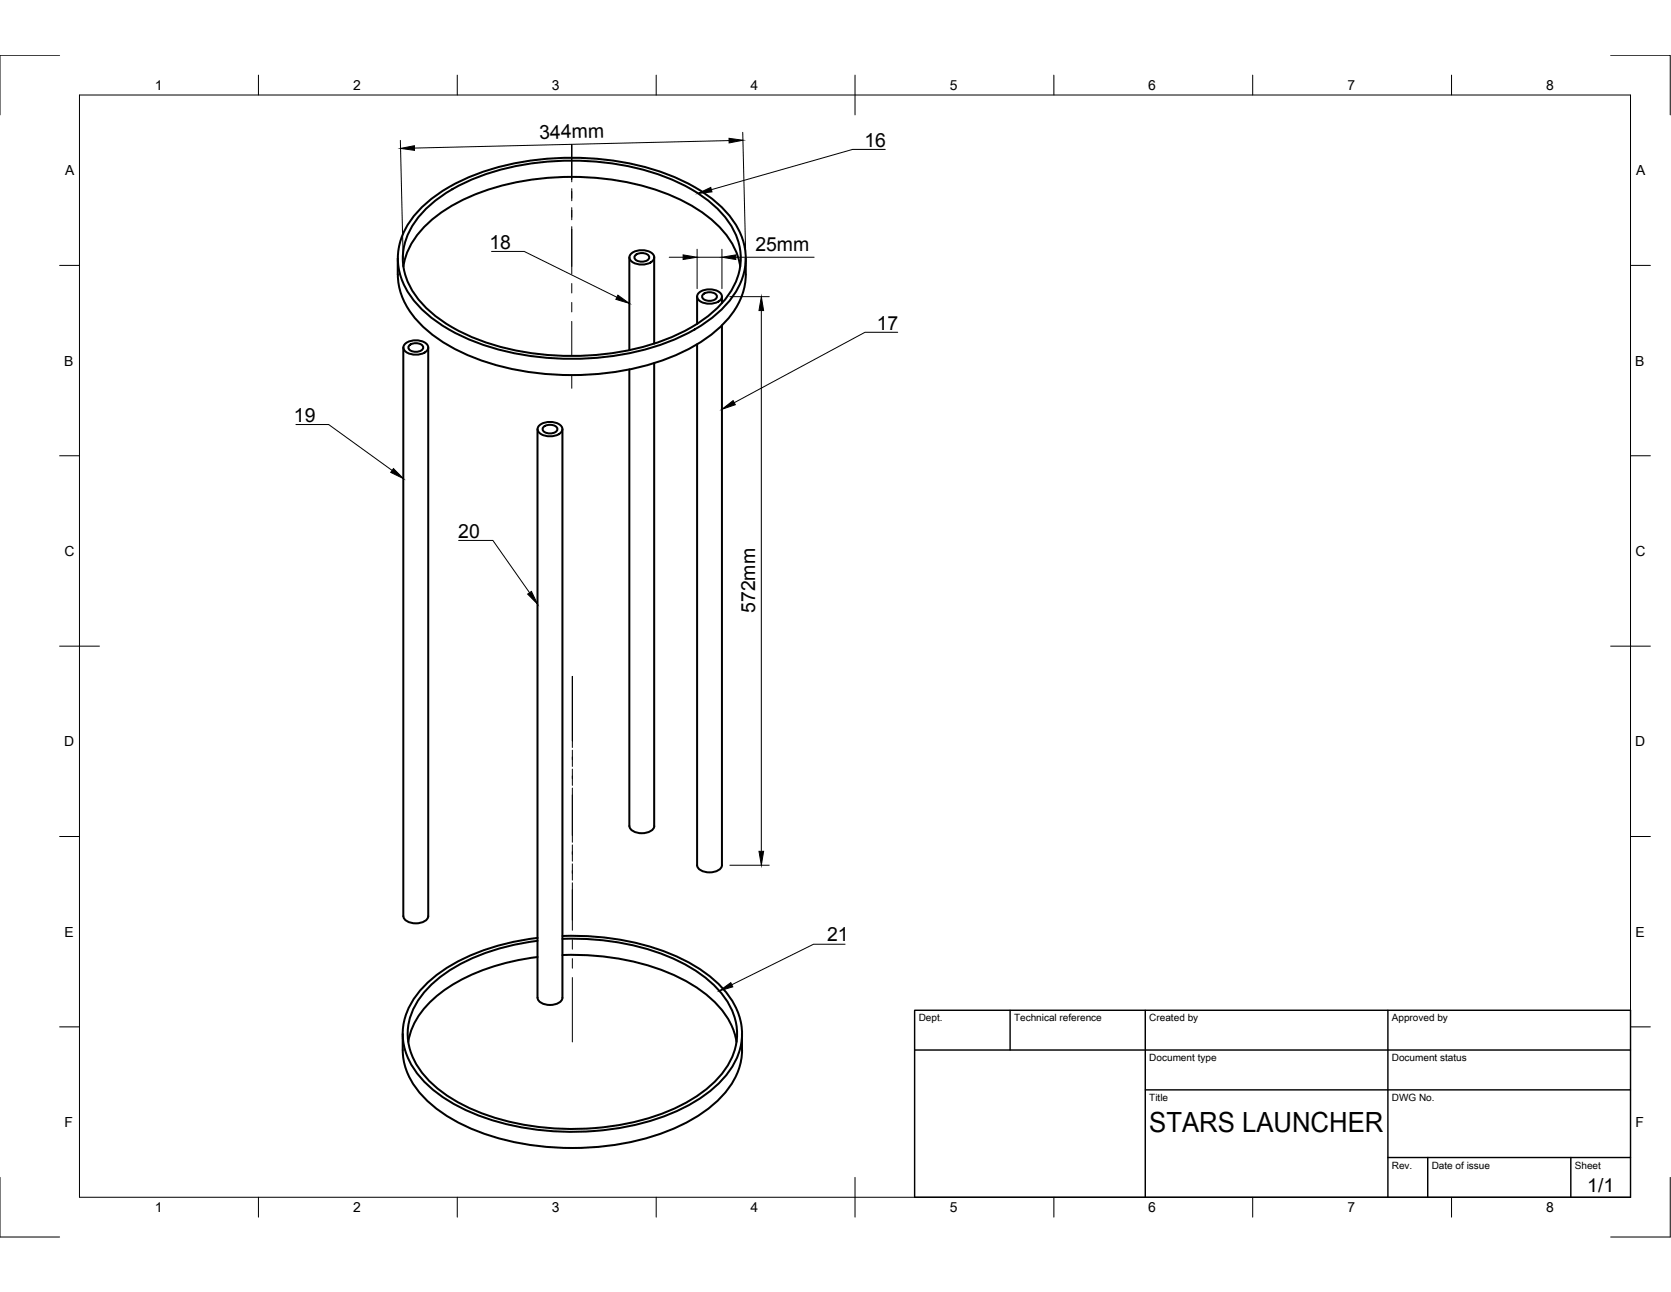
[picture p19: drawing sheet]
<svg xmlns="http://www.w3.org/2000/svg" width="279mm" height="216mm" viewBox="0 0 279 216" stroke-linecap="round" stroke-linejoin="round" font-family="sans-serif">
<defs><g id="words">
<text font-size="4.6" x="192.2" y="189.1">STARS LAUNCHER</text>
<g font-size="3.3">
<text x="90.2" y="23.2" transform="rotate(-1 90.2 23.2)">344mm</text>
<text x="144.5" y="24.5">16</text>
<text x="81.8" y="41.6">18</text>
<text x="126.3" y="42">25mm</text>
<text x="146.6" y="55.1">17</text>
<text x="49.1" y="70.5">19</text>
<text x="76.6" y="89.8">20</text>
<text x="126.3" y="102.5" transform="rotate(-90 126.3 102.5)">572mm</text>
<text x="138.3" y="157.3">21</text>
<text x="265.4" y="199.1">1/1</text>
</g>
<g font-size="2.3">
<text x="25.9" y="15">1</text>
<text x="59" y="15">2</text>
<text x="92.3" y="15">3</text>
<text x="125.5" y="15">4</text>
<text x="158.8" y="15">5</text>
<text x="192" y="15">6</text>
<text x="225.3" y="15">7</text>
<text x="258.5" y="15">8</text>
<text x="10.9" y="29.3">A</text>
<text x="273.6" y="29.3">A</text>
<text x="10.8" y="61.1">B</text>
<text x="273.4" y="61.1">B</text>
<text x="10.8" y="92.9">C</text>
<text x="273.5" y="92.9">C</text>
<text x="10.8" y="124.7">D</text>
<text x="273.4" y="124.7">D</text>
<text x="10.8" y="156.5">E</text>
<text x="273.5" y="156.5">E</text>
<text x="10.8" y="188.3">F</text>
<text x="273.5" y="188.3">F</text>
<text x="25.9" y="202.6">1</text>
<text x="59" y="202.6">2</text>
<text x="92.3" y="202.6">3</text>
<text x="125.5" y="202.6">4</text>
<text x="158.8" y="202.6">5</text>
<text x="192" y="202.6">6</text>
<text x="225.3" y="202.6">7</text>
<text x="258.5" y="202.6">8</text>
</g>
<g font-size="1.7">
<text x="153.6" y="170.7">Dept.</text>
<text x="169.6" y="170.7">Technical reference</text>
<text x="192.2" y="170.7">Created by</text>
<text x="232.7" y="170.7">Approved by</text>
<text x="192.2" y="177.3">Document type</text>
<text x="232.7" y="177.3">Document status</text>
<text x="192.2" y="184">Title</text>
<text x="232.7" y="184">DWG No.</text>
<text x="232.7" y="195.3">Rev.</text>
<text x="239.4" y="195.3">Date of issue</text>
<text x="263.3" y="195.3">Sheet</text>
</g>
</g></defs>
<g fill="none" stroke="#000" stroke-width=".34">
<path d="M70.5 34.7a30.8 30.8 0 0 1 15.7-7.4 46.5 46.5 0 0 1 28.3 3.1 19.8 19.8 0 0 1 9 8.1 10.5 10.5 0 0 1-1.7 11.9 26.8 26.8 0 0 1-12.8 7.7 47.7 47.7 0 0 1-30.5-1.4 22.7 22.7 0 0 1-10.1-7.5 10.6 10.6 0 0 1 1-13.3zM71 35.1a29.2 29.2 0 0 1 14-7.1 46.5 46.5 0 0 1 27.1 1.9 21.8 21.8 0 0 1 10.1 7.8 10.2 10.2 0 0 1-.9 12.3 25.9 25.9 0 0 1-13 7.8 46.4 46.4 0 0 1-29.2-1.4 21.8 21.8 0 0 1-10.1-7.8 10.2 10.2 0 0 1 .9-12.2zM66.5 43.2a13.3 13.3 0 0 0 1.5 8 21.3 21.3 0 0 0 10.4 8.2 47.1 47.1 0 0 0 34.4 0 21.3 21.3 0 0 0 10.4-8.2 10.6 10.6 0 0 0 1.5-5.3v-2.7M67.4 58.1v95M67.4 44.5a14.1 14.1 0 0 1 6.8-9.3 38.9 38.9 0 0 1 21.4-5.6 40.8 40.8 0 0 1 19.9 4.7 16 16 0 0 1 8 8.9l.3 1.3M67.7 57.5a2.93 2.93 0 0 1 3.7 0 .87 .87 0 0 1-.4 1.4 3 3 0 0 1-3.3-.3l-.2-.3v-.4zM68.4 57.8a1.69 1.69 0 0 1 2.3 0 .65 .65 0 0 1-.6 .9 1.4 1.4 0 0 1-1.8-.6zM71.6 58.1v95M105.2 43v15.5M105.5 42.5a2.93 2.93 0 0 1 3.7 0 .87 .87 0 0 1-.4 1.4 3 3 0 0 1-3.3-.4l-.2-.3v-.4zM106.2 42.7a1.69 1.69 0 0 1 2.3 0 .65 .65 0 0 1-.6 1 1.4 1.4 0 0 1-1.8-.7zM109.4 43v14.4"/>
<path d="M116.6 49.6v4.5M116.8 49a2.93 2.93 0 0 1 3.7 0 .87 .87 0 0 1-.4 1.4 3.1 3.1 0 0 1-3.3-.3l-.2-.4v-.3zM117.5 49.3a1.69 1.69 0 0 1 2.3 0 .65 .65 0 0 1-.6 .9 1.4 1.4 0 0 1-1.8-.6zM120.7 54.4v90.2a1.83 1.83 0 0 1-2.1 1.2 1.83 1.83 0 0 1-2-1.2v-87.1M120.7 49.6v1.1M89.9 71.7v95a1.83 1.83 0 0 0 2.1 1.2 1.83 1.83 0 0 0 2-1.2v-95M90.1 71.2a2.93 2.93 0 0 1 3.7 0 .87 .87 0 0 1-.4 1.4 3 3 0 0 1-3.3-.4l-.2-.3v-.4zM90.8 71.4a1.69 1.69 0 0 1 2.3 0 .65 .65 0 0 1-.6 1 1.4 1.4 0 0 1-1.8-.7zM105.2 61.7v76.3M109.4 60.7v77.3a1.83 1.83 0 0 1-2.1 1.2 1.83 1.83 0 0 1-2.1-1.2M67.5 153.1a1.83 1.83 0 0 0 2 1.2 1.83 1.83 0 0 0 2.1-1.2M89.9 159.9a33.1 33.1 0 0 0-16.7 6.4 13 13 0 0 0-4.9 7.8"/>
<path d="M94 159.6a41 41 0 0 1 20.5 4.2 17.6 17.6 0 0 1 7.9 7.7l.4 1.3 .3 1.3M94 156.9a41.1 41.1 0 0 1 20.4 4.2 17.9 17.9 0 0 1 7.9 7.5 10 10 0 0 1-2 11.4 25.8 25.8 0 0 1-12.2 7 44.7 44.7 0 0 1-29.5-1.8 18.5 18.5 0 0 1-9.5-8.4 9.9 9.9 0 0 1 1.5-10.6 24.7 24.7 0 0 1 12.5-7.6l4.4-1 2.4-.4M94 156.4a42.3 42.3 0 0 1 21 4.3 18.3 18.3 0 0 1 8.1 7.8 10.3 10.3 0 0 1-2.1 11.7 26.7 26.7 0 0 1-12.6 7.2 46 46 0 0 1-30.4-1.8 18.9 18.9 0 0 1-9.8-8.7 10.1 10.1 0 0 1 1.4-10.5 23.9 23.9 0 0 1 11.6-7.7 42.6 42.6 0 0 1 8.7-2M67.3 172.8v2.7M67.3 175.5a11.9 11.9 0 0 0 4.7 9 32.3 32.3 0 0 0 16.5 6.8 44.3 44.3 0 0 0 26.4-3.8 18.3 18.3 0 0 0 8.3-7.9l.5-1.3 .3-1.4 .1-1.4M124.1 172.8v2.7"/>
</g>
<g fill="none" stroke="#000" stroke-width=".17">
<path d="M10 9.2h-10v10M13.3 15.9h259.3v184.2h-259.3zM43.2 12.6v3.3M76.5 12.6v3.3M109.7 12.6v3.3M143 12.6v6.6M176.2 12.6v3.3M209.5 12.6v3.3M242.7 12.6v3.3M269.3 9.2h10v10M66.9 23.5l.5 19.7M95.6 30v-5.8v6.2"/>
<path d="M95.6 31.5v2.1M95.6 34.7v2M95.6 37.9v7.9M121.9 23.5l-52.6 1.2M124.2 22.1l.5 19.8M148 25h-5.4l-23.7 6.7M10 44.4h3.3M82.2 42h5.4l15.5 7.7M95.6 47.4v1.6M95.6 50.5v1.6M95.6 53.7v5.8M111.9 43h2.3"/>
<path d="M116.6 41.6v6.6M116.6 43h4.1M120.7 41.6v6.6M122 49.6h6.6M123 43h13.1M127.3 51.9v90.4M150.1 55.5h-5.5l-21.8 11.8M272.6 44.4h3.4M10 76.2h3.3M49.5 70.9h5.5l10.6 7.7M95.6 62.7v2.2M272.6 76.2h3.4"/>
<path d="M76.7 90.3h5.7l6.1 8.7M10 108h6.6M269.3 108h6.7M10 139.8h3.3M95.7 123.8v-10.8v11.9M95.7 125.4v2.7M95.7 128.5v2.7M95.7 131.7v9M272.6 139.8h3.4M95.7 141.2v2.7M95.7 144.4v2.7M95.7 147.5v8"/>
<path d="M95.7 157v1.6M122 144.6h6.6M141.3 157.8h-5.3l-13.6 6.8M10 171.6h3.3M95.7 160.2v1.6M95.7 163.4v10.7M272.6 171.6h3.4M0 196.7v10h10M143 196.7v6.7M279.3 196.7v10h-10M43.2 200.1v3.3M76.5 200.1v3.3"/>
<path d="M109.7 200.1v3.3M176.2 200.1v3.3M209.5 200.1v3.3M242.7 200.1v3.3"/>
</g>
<path d="M152.9 168.8h119.7v31.3h-119.7zM152.9 175.5h119.7M168.9 168.8v6.7M191.5 168.8v31.3M232.1 168.8v31.3M191.5 182.1h81.1M232.1 193.4h40.5M238.7 193.4v6.7M262.7 193.4v6.7" fill="none" stroke="#000" stroke-width=".24"/>
<path d="M67 24.8l2.3-.4v.7zM116.7 32.3l2.1-1 .3 .8zM121.9 23.1l2.3 .3-2.3 .5zM103.3 49.3l1.9 1.4-2.2-.7zM114.2 42.6l2.4 .4-2.4 .4zM120.7 43l2.3-.4v.8zM127.3 49.6l.4 2.3h-.8zM65.8 78.3l1.7 1.7-2.2-1.1zM120.7 68.4l1.9-1.5 .4 .7zM88.2 99.3l.7-.5 1 2.2zM126.9 142.3h.8l-.4 2.3zM120.3 165.6l1.9-1.4 .3 .7z" fill="#000" stroke="#000" stroke-width=".17"/>
<use href="#words"/>
</svg>
